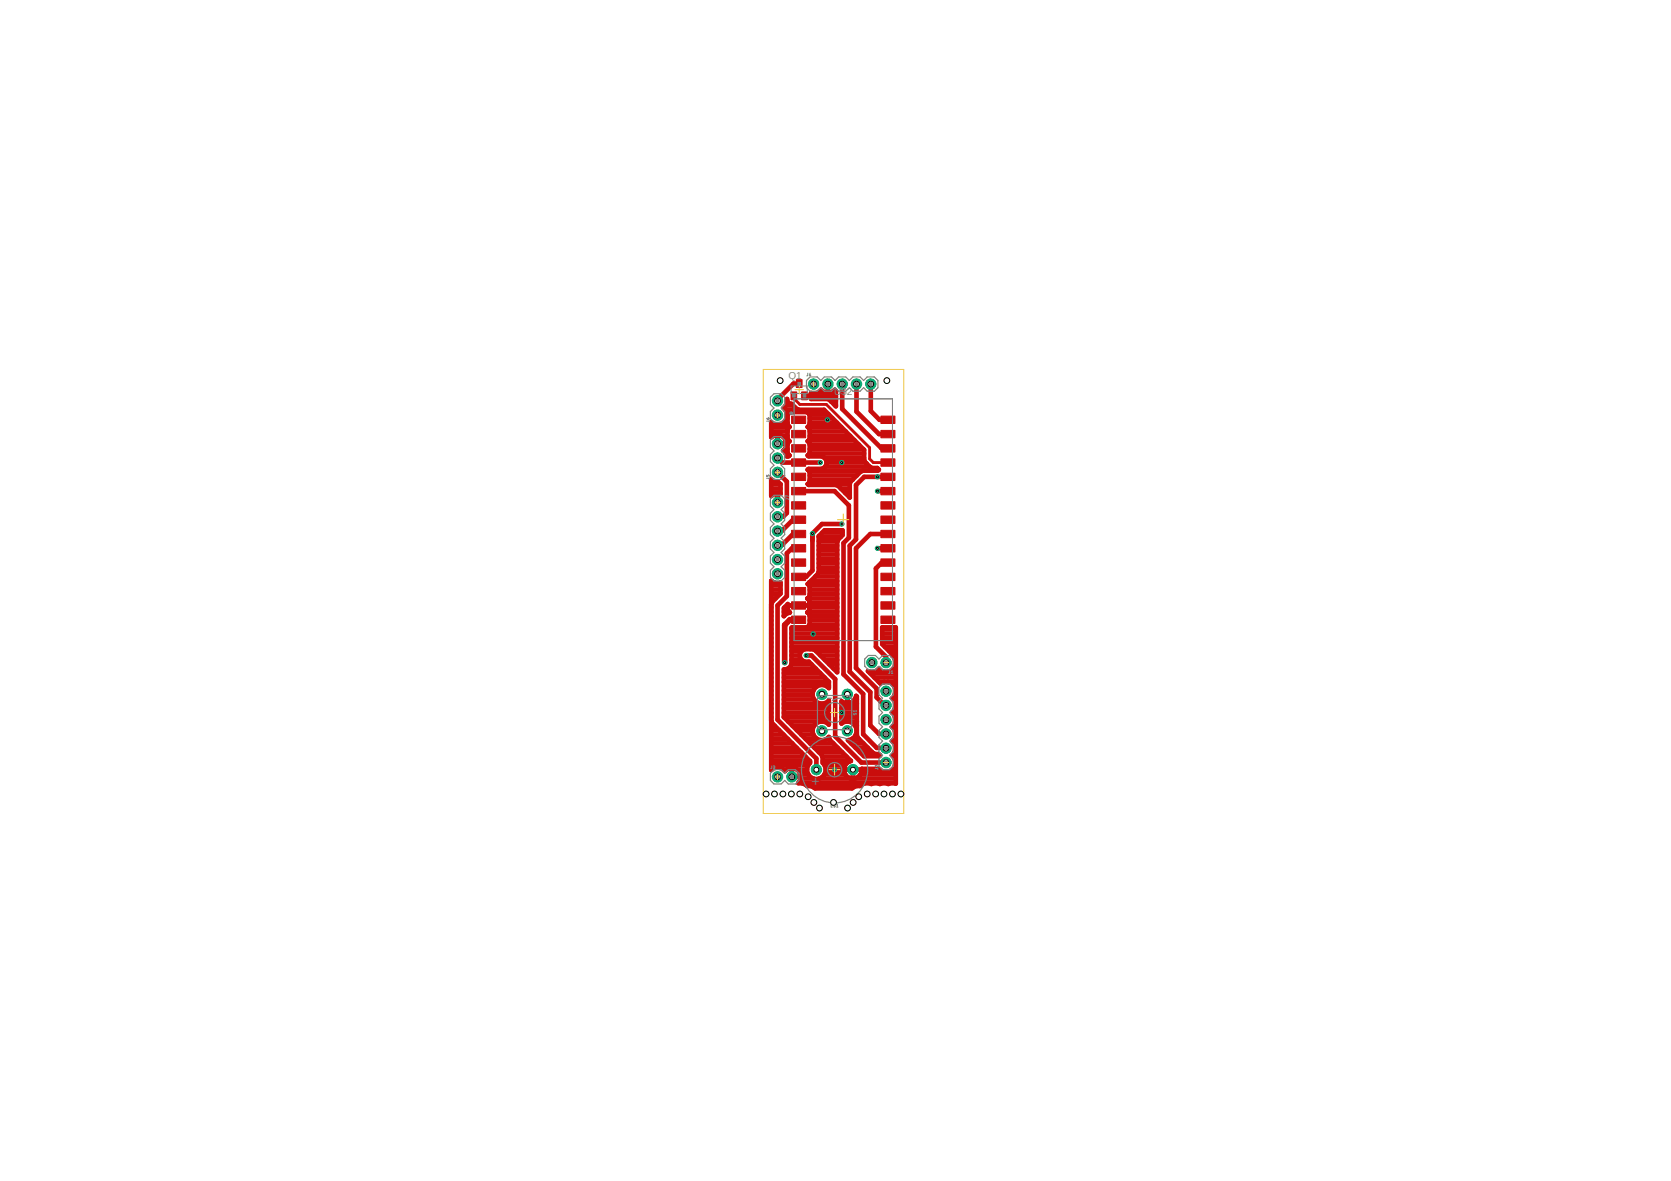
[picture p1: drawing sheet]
<svg xmlns="http://www.w3.org/2000/svg" width="297mm" height="210mm" viewBox="0 0 297 210" stroke-linecap="round" stroke-linejoin="round" font-family="sans-serif">
<defs><g id="words">
<text font-size="2.5" fill="#808080" x="144.2" y="139.7">+</text>
<g font-size="1.8" fill="#808080">
<text x="140.2" y="67.4">Q1</text>
<text x="148.3" y="70.3">U$2</text>
</g>
</g></defs>
<g fill="#c90d0c" stroke="#c90d0c" stroke-width=".18">
<path d="M141.6 67.5h1v1.4h-1z"/>
<path d="M142.5 69.7h1v1.4h-1z"/>
<path d="M140.6 69.7h1v1.4h-1z"/>
<path d="M140.7 74h2.5v1.3h-2.5z"/>
<path d="M140.7 76.5h2.5v1.3h-2.5z"/>
<path d="M140.7 79h2.5v1.3h-2.5z"/>
<path d="M140.7 81.6h2.5v1.3h-2.5z"/>
<path d="M140.7 84.1h2.5v1.3h-2.5z"/>
<path d="M140.7 86.6h2.5v1.3h-2.5z"/>
<path d="M140.7 89.2h2.5v1.3h-2.5z"/>
<path d="M140.7 91.7h2.5v1.3h-2.5z"/>
<path d="M140.7 94.3h2.5v1.3h-2.5z"/>
<path d="M140.7 96.8h2.5v1.3h-2.5z"/>
<path d="M140.7 99.3h2.5v1.3h-2.5z"/>
<path d="M140.7 101.9h2.5v1.3h-2.5z"/>
<path d="M140.7 104.4h2.5v1.3h-2.5z"/>
<path d="M140.7 107h2.5v1.3h-2.5z"/>
<path d="M140.7 109.5h2.5v1.3h-2.5z"/>
<path d="M156.6 109.5h2.5v1.3h-2.5z"/>
<path d="M156.6 107h2.5v1.3h-2.5z"/>
<path d="M156.6 104.4h2.5v1.3h-2.5z"/>
<path d="M156.6 101.9h2.5v1.3h-2.5z"/>
<path d="M156.6 99.3h2.5v1.3h-2.5z"/>
<path d="M156.6 96.8h2.5v1.3h-2.5z"/>
<path d="M156.6 94.3h2.5v1.3h-2.5z"/>
<path d="M156.6 91.7h2.5v1.3h-2.5z"/>
<path d="M156.6 89.2h2.5v1.3h-2.5z"/>
<path d="M156.6 86.6h2.5v1.3h-2.5z"/>
<path d="M156.6 84.1h2.5v1.3h-2.5z"/>
<path d="M156.6 81.6h2.5v1.3h-2.5z"/>
<path d="M156.6 79h2.5v1.3h-2.5z"/>
<path d="M156.6 76.5h2.5v1.3h-2.5z"/>
<path d="M156.6 74h2.5v1.3h-2.5z"/>
</g>
<g fill="none" stroke="#c90d0c" stroke-width=".83">
<path d="M137.1 75.9h3.2l-.3-.5v-1.6l.1-.2 .5-.4h2.8l.2 .1 .3 .5v1.6l-.3 .5h6M137.1 77.5h.3M137.1 76.7h2.9M137.1 75.1h.1M138.2 77.3v1.6M138.2 78.9h.1M138.2 78.9h1.6M138.2 78.3h.1M138.2 77.5h.1M139 77.5h1M139.2 75.1h.8M139.5 79.8h.5"/>
<path d="M139.6 72.8h2.3M139.7 72h1.2M139.7 78.3a1.62 1.62 0 0 0-2.6-.6v-2.7a1.66 1.66 0 0 0 2.4-.1 1.66 1.66 0 0 0-.2-2.4 1.79 1.79 0 0 0 .6-1.6 .71 .71 0 0 0 .8 .9l.9 .9 .4 .1h4.5l7.1 7.2v1.7l.2 .4 .9 .9 .3 .2h1l.2 .3M139.7 78.3l.1 .7M139.7 78.3h.5M139.8 74.4h.2M139.8 79l-.1 .5-.5 .6 .4 .4 .3 .6M139.8 79h.2M139.9 73.6h.2M139.9 71.2h.1M140.3 75.9l-.3 .4v1.6l.3 .5-.3 .5v1.6l.3 .4-.1 .2h-.3M142.1 68.2h-1l-3 2.9 .1 .1"/>
<path d="M143.6 75.9l.3 .4v1.6l-.3 .5 .3 .5v1.6l-.3 .4 .1 .2h2.3a1.13 1.13 0 0 1 1 1.1 1.13 1.13 0 0 1-1 1.1h-2.3l-.1 .2M143.8 78.3h8.1M143.8 73.6h3.4M143.9 79.8h9.6M143.9 79h8.8M143.9 77.5h7.2M143.9 76.7h6.4M143.9 75.1h4.9M143.9 74.4h4.1M144.2 70.4h-1.2M144.2 70.4h4.4M145.5 69.7h.9"/>
<path d="M147.2 69.7h.1M147.2 68.9h.1M147.2 68.3v1.5M147.6 71.2h1M147.9 69.7h.7M148.4 69.3a1.62 1.62 0 0 1-2.5 0 1.53 1.53 0 0 1-1.7 .5v1.1h2.9l.6 .5M148.4 69.3h.1M148.4 69.3l.2 .2v2.7l-.9-.9M148.4 72h.2M149.7 68.3v4.4l7 7h1.1M152.3 68.3v4.9l4 4h1.5M154.8 68.3v4.7l1.5 1.6h1.5"/>
<path d="M137.1 85.2l.8 .4h.4l.4 .5v1.7a1.52 1.52 0 0 0-1.6 .4zM137.1 87.6h1.6M137.1 86.8h1.6M137.1 86.1h1.6M137.1 85.3h.1M138.2 87.7v1.6M138.2 83.9l1.7 1.7v5.6l-.7 .6h-1M138.2 89.2h.1M138.2 88.4h.1M138.2 81.4l.8 .8h6.8M139.7 80.6h.3M139.9 81.1h.1"/>
<path d="M142 97.5h-1.2l-.9 .8v7.7l-1.7 1.6v20.3l6.9 6.9v2M142 87.3h6.4l2.5 2.5v5.8l-1 .9v23.3l3.5 3.5v7.2l2.5 2.4 1.6 .1M142 92.4h-1l-2 2h-.8M142 94.9h-1l-2 2h-.8M143.6 86h.1M143.6 83.5h.1M143.6 86l.1 .2h4.9l.4 .2 2.1 2M143.6 83.5l.2 .2M143.6 86.1h7.4M143.8 83.7l.1 .3v1.6l-.3 .4M143.8 83.7h9.4M143.9 80.6h9.7"/>
<path d="M143.9 85.3h7.6M143.9 84.5h8.4M145.5 99.3h3.3M145.5 98.6h3.3M145.5 97.8h3.3M145.5 97h3.3M145.5 96.2h3.4M145.5 95.4h4M146.2 94.7h3.6M146.6 81.4h7M146.7 82.9h7.9M146.9 82.2h6.9"/>
<path d="M149.5 86.8h1.5M149.7 93.1h-3.6l-1.7 1.7v6.6l-1.1 1.1h-1.3M150.3 87.6h.7M151.5 85.3l-.3 .3-.2 .4v2.4M156 97.5h1.8M156 87.3h1.8M156.2 83.5h.1M156.2 83.5l-.2 .2h-2.6l-.4 .1-1.5 1.5M157.8 84.8h-4.2l-1.4 1.4v9.7l-1.2 1.1v22.4l3.7 3.6v5.9l1.6 1.6h1.2M157.8 94.9h-3.1l-2.5 2.6v21.2l3.6 3.7v1.6l1.4 1.4h.3M157.8 100h-1.1l-1 1v14l1.8 1.8v1M137.1 107.4l.2-.4 1.4-1.5v-2a1.51 1.51 0 0 1-1.6-.3v33.7a1.58 1.58 0 0 1 2.4 .2"/>
<path d="M137.1 119.6v.1M137.1 118.9h.1M137.1 118.1h.1M137.1 117.3h.1M137.1 116.5h.1M137.1 115.7h.1M137.1 115h.1M137.1 114.2h.1M137.1 113.4h.1M137.1 112.6h.1M137.1 111.8h.1M137.1 111v.1"/>
<path d="M137.1 110.3h.1M137.1 109.5h.1M137.1 108.7h.1M137.1 107.9h.1M137.1 107.1h.1M137.1 106.4h.8M137.1 105.6h1.6M137.1 104.8h1.6M137.1 104h1.6M137.1 103.2h.1M139.3 119.6h6.5M139.3 109.5h.1"/>
<path d="M139.3 108.7h.9M139.5 107.9h.5M140 107.6h3.9M140 107.4v.9l.4 .6-.7 .2-.4 .4v-1.4zM140 118.9h5M140.7 118.1h3.6M140.7 117.3h1.8M140.7 116.5h1.5M140.7 115.7h1.8M140.7 115h8.1M140.7 114.2h8.1M140.7 113.4h8.1"/>
<path d="M140.7 112.6h8.1M140.7 111.8h8.1M142 107.6h.1M143.3 116.5h1l4.2 4.2v10.2l4.6 4.6h4.4M143.5 106.4h5.3M143.7 108.7h5.1M143.8 104l.1 .3v1.6l-.1 .2-.3 .3 .3 .4 .1 1.5-.4 .6 .4 .4v1.6l-.1 .3-.4 .3-2.7 .1v6.4a1.22 1.22 0 0 1-1.4 1v8.5M143.8 104l-.2-.2 1.8-1.8 .1-.4v-6.3l1.1-1h3.2v.8l-.8 .8-.2 .4v23.2l-3.9-4-.4-.1h-1.4a1.13 1.13 0 0 0-.9 1.1 1.13 1.13 0 0 0 .9 1.1h.7l3.5 3.6M143.8 104h5M143.9 107.9h4.9M143.9 107.1h4.9M143.9 111h4.9"/>
<path d="M143.9 110.3h4.9M143.9 109.5h4.9M143.9 105.6h4.9M143.9 104.8h4.9M144.2 103.2h4.6M144.9 102.4h3.9M145.1 115.7h3.7M145.5 101.7h3.3M145.5 100.9h3.3M145.5 100.1h3.3M145.8 116.5h3M146.6 117.3h2.2"/>
<path d="M147.4 118.1h1.4M148.2 118.9h.6M154.6 119.6h4.6M156.2 118.9h.1M156.3 118.8a1.56 1.56 0 0 1-2 .5l2.2 2.2 .7-.3M156.8 114.2h2.4M156.8 113.4h2.4M156.8 112.6h2.4M156.8 111.8h2.4M157.3 115h1.9M158.1 115.7h1.1M158.6 116.5l.3 .3 .3 .6v.7"/>
<path d="M158.6 116.5v.1M158.6 116.5l-.1-.4-1.7-1.6v-3h2.4v27.8l-.9-.1-.4 .1-.4-.1h-.7l-.4 .1-.4-.1h-.7l-.4 .1a1.73 1.73 0 0 0-2 .4h-.6l-.9 .4h-6.5l-.8-.4h-.6l-.9-.5h-.7a1.6 1.6 0 0 0-.1-2.3 1.6 1.6 0 0 0-2.3 .1M158.6 116.5h.6M158.7 118.9h.5M159.1 117.3h.1M159.2 118.1a1.64 1.64 0 0 1-1.3 1.3 1.64 1.64 0 0 1-1.6-.6M159.2 118.1h.1M137.1 136.8h.1M137.1 136h6.6M137.1 135.2h6.9M137.1 134.5h6.1M137.1 133.7h5.3"/>
<path d="M137.1 132.9h4.5M137.1 132.1h3.7M137.1 131.3h3M137.1 130.6h2.2M137.1 129.8h1.4M137.1 129h.6M137.1 128.2h.1M137.1 127.4v.1M137.1 126.7h.1M137.1 125.9h.1M137.1 125.1h.1M137.1 124.3h.1"/>
<path d="M137.1 123.5h.1M137.1 122.7v.1M137.1 122h.1M137.1 121.2h.1M137.1 120.4h.1M139.3 136.8h.5M139.3 121.2h8M139.3 127.5l6.8 6.7 .1 .4v1a1.66 1.66 0 0 1 .1 2.4 1.66 1.66 0 0 1-2.4 0 1.66 1.66 0 0 1 .1-2.4v-.3l-6.7-6.8-.2-.4M139.3 127.4h8M139.3 126.7h8M139.3 125.9h8M139.3 125.1h8"/>
<path d="M139.3 124.3h5.4M139.3 123.5h5.2M139.3 122.7h5.3M139.3 122h5.9M139.3 120.4h7.3M139.5 137v.1M140.1 128.2h7.2M140.8 138.1h1.5M140.8 138.1h.1M140.8 136.5v1.6M140.8 137.6h.1M140.8 136.8h.1"/>
<path d="M140.9 129h3.8M141.6 129.8h2.9M141.7 136.8h1.8M141.9 139.1h17.3M142.3 137.6h1.4M142.3 138.4h2.3M142.4 130.6h2.2M143.2 131.3h2.1M144 132.1h4.1M144.6 139.9h7.1M144.8 132.9h4.1M145.5 133.7h4.2"/>
<path d="M145.7 138.4h5.5M146.2 134.5h4.3M146.2 135.2h5M146.6 137.6h3.6M146.6 136h3.6M146.8 136.8h9.6M146.9 131.3h.5M147 122h.3M147.3 121.2v1.1a1.66 1.66 0 0 0-2.4-.1 1.66 1.66 0 0 0 0 2.4 1.66 1.66 0 0 0 2.4-.1v4.3a1.66 1.66 0 0 0-2.4-.1 1.66 1.66 0 0 0 0 2.4 1.66 1.66 0 0 0 2.4-.1l.2 .5 3.8 3.7a1.61 1.61 0 0 0-1.3 1.6 1.61 1.61 0 0 0 1.2 1.6M149.6 124.6a1.59 1.59 0 0 0 2.6-.9l.1 .1v6.9l.2 .4 2.7 2.8 .4 .1h.6l.2 .3-.1 .1h-2.7l-2.9-2.8a1.66 1.66 0 0 0 1.5-2.3 1.66 1.66 0 0 0-2.6-.7zM149.6 128.2h2.7M149.6 127.4h2.7"/>
<path d="M149.6 126.7h2.7M149.6 125.9h2.7M149.6 125.1h2.7M150.6 124.3h.1M150.6 123.5h.1M150.6 123.4v1.6M151.2 138.4h.8M151.3 132.1h2.2M151.4 131.3h1.3M151.6 138.4h.1M151.6 137.6h.1M151.6 136.8v1.6"/>
<path d="M151.9 124.3h.4M152 138.4h7.2M152 129h.3M152.1 132.9h2.2M152.1 130.6h.2M152.3 129.8h.1M152.8 133.7h2.2M153 137.6h6.2M155.4 120.4h3.8M156.2 121.2h3M157.8 121.2a1.65 1.65 0 0 1 1.3 1.2 1.65 1.65 0 0 1-.5 1.7 1.64 1.64 0 0 1 0 2.5M158.6 136.8h.6"/>
<path d="M158.6 126.6a1.64 1.64 0 0 1 0 2.6 1.64 1.64 0 0 1 0 2.5 1.64 1.64 0 0 1 0 2.6l.3 .3 .3 .6M158.6 126.7h.6M158.8 134.5h.4M158.8 129h.4M158.8 124.3h.4M158.9 132.1h.3M158.9 131.3h.3M158.9 122h.3M159 133.7h.2M159 123.5h.2M159 129.8h.2M159.1 136h.1"/>
<path d="M159.1 127.4h.1M159.1 125.9h.1M159.2 135.2a1.66 1.66 0 0 1-.9 1.8 1.66 1.66 0 0 1-2-.3h-3.1a1.61 1.61 0 0 1-1.2 1.7M159.2 135.2h.1M159.2 132.9h.1M159.2 130.6h.1M159.2 128.2h.1M159.2 125.1h.1M159.2 122.7h.1"/>
</g>
<path d="M142 110.2h-1.6l-.9 .9v6.7" fill="none" stroke="#c90d0c" stroke-width="1"/>
<path d="M141.1 70.4v.4l1.1 1.1h4.7l7.7 7.7v2l.6 .6h2.6" fill="none" stroke="#c90d0c" stroke-width=".51"/>
<circle cx="157.5" cy="117.8" r=".93" fill="#0dab76" stroke="#0dab76" stroke-width=".18"/>
<circle cx="157.5" cy="117.8" r=".51" fill="#fff" stroke="#000" stroke-width=".18"/>
<circle cx="155" cy="117.8" r=".93" fill="#0dab76" stroke="#0dab76" stroke-width=".18"/>
<circle cx="155" cy="117.8" r=".51" fill="#fff" stroke="#000" stroke-width=".18"/>
<circle cx="157.5" cy="135.5" r=".93" fill="#0dab76" stroke="#0dab76" stroke-width=".18"/>
<circle cx="157.5" cy="135.5" r=".51" fill="#fff" stroke="#000" stroke-width=".18"/>
<circle cx="157.5" cy="133" r=".93" fill="#0dab76" stroke="#0dab76" stroke-width=".18"/>
<circle cx="157.5" cy="133" r=".51" fill="#fff" stroke="#000" stroke-width=".18"/>
<circle cx="157.5" cy="130.5" r=".93" fill="#0dab76" stroke="#0dab76" stroke-width=".18"/>
<circle cx="157.5" cy="130.5" r=".51" fill="#fff" stroke="#000" stroke-width=".18"/>
<circle cx="157.5" cy="127.9" r=".93" fill="#0dab76" stroke="#0dab76" stroke-width=".18"/>
<circle cx="157.5" cy="127.9" r=".51" fill="#fff" stroke="#000" stroke-width=".18"/>
<circle cx="157.5" cy="125.4" r=".93" fill="#0dab76" stroke="#0dab76" stroke-width=".18"/>
<circle cx="157.5" cy="125.4" r=".51" fill="#fff" stroke="#000" stroke-width=".18"/>
<circle cx="157.5" cy="122.9" r=".93" fill="#0dab76" stroke="#0dab76" stroke-width=".18"/>
<circle cx="157.5" cy="122.9" r=".51" fill="#fff" stroke="#000" stroke-width=".18"/>
<circle cx="138.2" cy="138.1" r=".93" fill="#0dab76" stroke="#0dab76" stroke-width=".18"/>
<circle cx="138.2" cy="138.1" r=".51" fill="#fff" stroke="#000" stroke-width=".18"/>
<circle cx="140.8" cy="138.1" r=".93" fill="#0dab76" stroke="#0dab76" stroke-width=".18"/>
<circle cx="140.8" cy="138.1" r=".51" fill="#fff" stroke="#000" stroke-width=".18"/>
<circle cx="144.6" cy="68.3" r=".93" fill="#0dab76" stroke="#0dab76" stroke-width=".18"/>
<circle cx="144.6" cy="68.3" r=".51" fill="#fff" stroke="#000" stroke-width=".18"/>
<circle cx="147.2" cy="68.3" r=".93" fill="#0dab76" stroke="#0dab76" stroke-width=".18"/>
<circle cx="147.2" cy="68.3" r=".51" fill="#fff" stroke="#000" stroke-width=".18"/>
<circle cx="149.7" cy="68.3" r=".93" fill="#0dab76" stroke="#0dab76" stroke-width=".18"/>
<circle cx="149.7" cy="68.3" r=".51" fill="#fff" stroke="#000" stroke-width=".18"/>
<circle cx="152.3" cy="68.3" r=".93" fill="#0dab76" stroke="#0dab76" stroke-width=".18"/>
<circle cx="152.3" cy="68.3" r=".51" fill="#fff" stroke="#000" stroke-width=".18"/>
<circle cx="154.8" cy="68.3" r=".93" fill="#0dab76" stroke="#0dab76" stroke-width=".18"/>
<circle cx="154.8" cy="68.3" r=".51" fill="#fff" stroke="#000" stroke-width=".18"/>
<circle cx="138.2" cy="83.9" r=".93" fill="#0dab76" stroke="#0dab76" stroke-width=".18"/>
<circle cx="138.2" cy="83.9" r=".51" fill="#fff" stroke="#000" stroke-width=".18"/>
<circle cx="138.2" cy="81.4" r=".93" fill="#0dab76" stroke="#0dab76" stroke-width=".18"/>
<circle cx="138.2" cy="81.4" r=".51" fill="#fff" stroke="#000" stroke-width=".18"/>
<circle cx="138.2" cy="78.9" r=".93" fill="#0dab76" stroke="#0dab76" stroke-width=".18"/>
<circle cx="138.2" cy="78.9" r=".51" fill="#fff" stroke="#000" stroke-width=".18"/>
<circle cx="138.2" cy="73.8" r=".93" fill="#0dab76" stroke="#0dab76" stroke-width=".18"/>
<circle cx="138.2" cy="73.8" r=".51" fill="#fff" stroke="#000" stroke-width=".18"/>
<circle cx="138.2" cy="71.2" r=".93" fill="#0dab76" stroke="#0dab76" stroke-width=".18"/>
<circle cx="138.2" cy="71.2" r=".51" fill="#fff" stroke="#000" stroke-width=".18"/>
<circle cx="138.2" cy="89.3" r=".93" fill="#0dab76" stroke="#0dab76" stroke-width=".18"/>
<circle cx="138.2" cy="89.3" r=".51" fill="#fff" stroke="#000" stroke-width=".18"/>
<circle cx="138.2" cy="91.8" r=".93" fill="#0dab76" stroke="#0dab76" stroke-width=".18"/>
<circle cx="138.2" cy="91.8" r=".51" fill="#fff" stroke="#000" stroke-width=".18"/>
<circle cx="138.2" cy="94.4" r=".93" fill="#0dab76" stroke="#0dab76" stroke-width=".18"/>
<circle cx="138.2" cy="94.4" r=".51" fill="#fff" stroke="#000" stroke-width=".18"/>
<circle cx="138.2" cy="96.9" r=".93" fill="#0dab76" stroke="#0dab76" stroke-width=".18"/>
<circle cx="138.2" cy="96.9" r=".51" fill="#fff" stroke="#000" stroke-width=".18"/>
<circle cx="138.2" cy="99.5" r=".93" fill="#0dab76" stroke="#0dab76" stroke-width=".18"/>
<circle cx="138.2" cy="99.5" r=".51" fill="#fff" stroke="#000" stroke-width=".18"/>
<circle cx="138.2" cy="102" r=".93" fill="#0dab76" stroke="#0dab76" stroke-width=".18"/>
<circle cx="138.2" cy="102" r=".51" fill="#fff" stroke="#000" stroke-width=".18"/>
<circle cx="150.6" cy="123.4" r=".93" fill="#0dab76" stroke="#0dab76" stroke-width=".18"/>
<circle cx="150.6" cy="123.4" r=".51" fill="#fff" stroke="#000" stroke-width=".18"/>
<circle cx="150.6" cy="129.9" r=".93" fill="#0dab76" stroke="#0dab76" stroke-width=".18"/>
<circle cx="150.6" cy="129.9" r=".51" fill="#fff" stroke="#000" stroke-width=".18"/>
<circle cx="146.1" cy="123.4" r=".93" fill="#0dab76" stroke="#0dab76" stroke-width=".18"/>
<circle cx="146.1" cy="123.4" r=".51" fill="#fff" stroke="#000" stroke-width=".18"/>
<circle cx="146.1" cy="129.9" r=".93" fill="#0dab76" stroke="#0dab76" stroke-width=".18"/>
<circle cx="146.1" cy="129.9" r=".51" fill="#fff" stroke="#000" stroke-width=".18"/>
<circle cx="151.6" cy="136.8" r=".93" fill="#0dab76" stroke="#0dab76" stroke-width=".18"/>
<circle cx="151.6" cy="136.8" r=".44" fill="#fff" stroke="#000" stroke-width=".18"/>
<circle cx="145.1" cy="136.8" r=".93" fill="#0dab76" stroke="#0dab76" stroke-width=".18"/>
<circle cx="145.1" cy="136.8" r=".44" fill="#fff" stroke="#000" stroke-width=".18"/>
<circle cx="147.1" cy="74.6" r=".38" fill="#0dab76" stroke="#0dab76" stroke-width=".18"/>
<circle cx="147.1" cy="74.6" r=".17" fill="#fff" stroke="#000" stroke-width=".18"/>
<circle cx="149.6" cy="82.2" r=".38" fill="#0dab76" stroke="#0dab76" stroke-width=".18"/>
<circle cx="149.6" cy="82.2" r=".17" fill="#fff" stroke="#000" stroke-width=".18"/>
<circle cx="144.5" cy="112.7" r=".38" fill="#0dab76" stroke="#0dab76" stroke-width=".18"/>
<circle cx="144.5" cy="112.7" r=".17" fill="#fff" stroke="#000" stroke-width=".18"/>
<circle cx="149.6" cy="126.6" r=".38" fill="#0dab76" stroke="#0dab76" stroke-width=".18"/>
<circle cx="149.6" cy="126.6" r=".17" fill="#fff" stroke="#000" stroke-width=".18"/>
<circle cx="148.4" cy="136.8" r=".38" fill="#0dab76" stroke="#0dab76" stroke-width=".18"/>
<circle cx="148.4" cy="136.8" r=".17" fill="#fff" stroke="#000" stroke-width=".18"/>
<circle cx="139.5" cy="117.8" r=".38" fill="#0dab76" stroke="#0dab76" stroke-width=".18"/>
<circle cx="139.5" cy="117.8" r=".17" fill="#fff" stroke="#000" stroke-width=".18"/>
<circle cx="144.4" cy="94.8" r=".38" fill="#0dab76" stroke="#0dab76" stroke-width=".18"/>
<circle cx="144.4" cy="94.8" r=".17" fill="#fff" stroke="#000" stroke-width=".18"/>
<circle cx="149.7" cy="93.1" r=".38" fill="#0dab76" stroke="#0dab76" stroke-width=".18"/>
<circle cx="149.7" cy="93.1" r=".17" fill="#fff" stroke="#000" stroke-width=".18"/>
<circle cx="145.8" cy="82.2" r=".38" fill="#0dab76" stroke="#0dab76" stroke-width=".18"/>
<circle cx="145.8" cy="82.2" r=".17" fill="#fff" stroke="#000" stroke-width=".18"/>
<circle cx="156" cy="97.5" r=".38" fill="#0dab76" stroke="#0dab76" stroke-width=".18"/>
<circle cx="156" cy="97.5" r=".17" fill="#fff" stroke="#000" stroke-width=".18"/>
<circle cx="156" cy="87.3" r=".38" fill="#0dab76" stroke="#0dab76" stroke-width=".18"/>
<circle cx="156" cy="87.3" r=".17" fill="#fff" stroke="#000" stroke-width=".18"/>
<circle cx="156" cy="84.8" r=".38" fill="#0dab76" stroke="#0dab76" stroke-width=".18"/>
<circle cx="156" cy="84.8" r=".17" fill="#fff" stroke="#000" stroke-width=".18"/>
<circle cx="143.3" cy="116.5" r=".38" fill="#0dab76" stroke="#0dab76" stroke-width=".18"/>
<circle cx="143.3" cy="116.5" r=".17" fill="#fff" stroke="#000" stroke-width=".18"/>
<g fill="none" stroke="#808080" stroke-width=".21">
<path d="M137.6 70h1.3l.6 .6v1.3l-.6 .6 .6 .7v1.2l-.6 .7h-1.3l-.7-.7v-1.2l.7-.7-.7-.6v-1.3zM137.6 77.6h1.3l.6 .6v1.3l-.6 .6 .6 .7v1.2l-.6 .7 .6 .6v1.3l-.6 .6h-1.3l-.7-.6v-1.3l.7-.6-.7-.7v-1.2l.7-.7-.7-.6v-1.3zM144 67h1.3l.6 .6 .6-.6h1.3l.6 .6 .7-.6h1.2l.7 .6 .6-.6h1.3l.6 .6 .7-.6h1.2l.7 .6v1.3l-.7 .6h-1.2l-.7-.6-.6 .6h-1.3l-.6-.6-.7 .6h-1.2l-.7-.6-.6 .6h-1.3l-.6-.6-.6 .6h-1.3l-.6-.6v-1.3zM137.6 88h1.3l.6 .7v1.2l-.6 .7 .6 .6v1.3l-.6 .6 .6 .6v1.3l-.6 .7 .6 .6v1.3l-.6 .6 .6 .6v1.3l-.6 .6 .6 .7v1.2l-.6 .7h-1.3l-.7-.7v-1.2l.7-.7-.7-.6v-1.3l.7-.6-.7-.6v-1.3l.7-.6-.7-.7v-1.3l.7-.6-.7-.6v-1.3l.7-.6-.7-.7v-1.2zM153.7 117.1l.6-.6h1.3l.7 .6 .6-.6h1.2l.7 .6v1.3l-.7 .6h-1.2l-.6-.6-.7 .6h-1.3l-.6-.6zM137.6 136.8h1.3l.6 .6 .6-.6h1.3l.6 .6v1.3l-.6 .6h-1.3l-.6-.6-.6 .6h-1.3l-.7-.6v-1.3zM145.3 124.1l.5-.5h5.1l.5 .5v5.1l-.5 .5h-5.1l-.5-.5zM147.1 124.1h.7M149.6 124.1h-.7l-.9 .4M156.3 122.2l.6-.6h1.2l.7 .6v1.3l-.7 .6 .7 .6v1.3l-.7 .6 .7 .7v1.2l-.7 .7 .7 .6v1.3l-.7 .6 .7 .7v1.2l-.7 .7 .7 .6v1.3l-.7 .6h-1.2l-.6-.6v-1.3l.6-.6-.6-.7v-1.2l.6-.7-.6-.6v-1.3l.6-.6-.6-.7v-1.2l.6-.7-.6-.6v-1.3l.6-.6-.6-.6z"/>
<circle cx="148.3" cy="136.8" r="5.9"/>
<circle cx="148.4" cy="126.6" r="1.78"/>
<circle cx="148.4" cy="136.8" r="1.27"/>
</g>
<circle cx="140.7" cy="73.4" r=".25" fill="#808080" stroke="#808080" stroke-width=".18"/>
<g fill="none" stroke="#808080" stroke-width=".18">
<path d="M136.3 74.8h.4l.1 .2M136.3 74.3l.2 .2M136.6 74.3l-.1 .2M136.6 74.3h.1M136.6 74.3l.2 .1-.3 .1M140.6 68.6h2.9v1.3h-2.9zM141.2 70.9h17.4v43h-17.4zM143.6 66.3v.4l-.2 .1M144 66.3l-.1 .4h.2M144.1 66.6v.2M136.3 85h.4l.1 .2M136.3 84.4v.3h.2l.1-.3 .1 .1 .1 .2"/>
<path d="M139.7 88.6l.4 .1 .1 .1M140.2 88.2l-.5-.1v.2M158.2 119.2l-.1 .5h-.1M158.5 119.7h.2M158.5 119.3l.1-.1v.5M137.2 136.1v.5h-.2M137.5 136.1l.2 .1-.2 .2M137.6 136.4l.1 .1-.2 .1M151.8 126.8v.2l.3-.2v.2M152.2 126.4h-.5l.1 .1M152.2 126.3v.2M155.6 136.6h.4l.1 .1"/>
<path d="M156.1 136v.3l-.5-.2 .1 .2M147.7 143v.4h.3M148.4 143l-.2 .1 .2 .3h-.2M148.7 143.4h.3M148.7 143.1l.1-.1v.4"/>
</g>
<g fill="#808080" stroke="#808080" stroke-width=".18">
<path d="M154.7 117.5h.5v.5h-.5z"/>
<path d="M157.2 117.5h.6v.5h-.6z"/>
<path d="M157.2 122.6h.6v.5h-.6z"/>
<path d="M157.2 125.1h.6v.5h-.6z"/>
<path d="M157.2 127.7h.6v.5h-.6z"/>
<path d="M157.2 130.2h.6v.5h-.6z"/>
<path d="M157.2 132.7h.6v.5h-.6z"/>
<path d="M157.2 135.3h.6v.5h-.6z"/>
<path d="M140.5 137.8h.5v.5h-.5z"/>
<path d="M138 137.8h.5v.5h-.5z"/>
<path d="M154.5 68h.5v.5h-.5z"/>
<path d="M152 68h.5v.5h-.5z"/>
<path d="M149.5 68h.5v.5h-.5z"/>
<path d="M146.9 68h.5v.5h-.5z"/>
<path d="M144.4 68h.5v.5h-.5z"/>
<path d="M138 78.6h.5v.5h-.5z"/>
<path d="M138 81.2h.5v.5h-.5z"/>
<path d="M138 83.7h.5v.5h-.5z"/>
<path d="M138 71h.5v.5h-.5z"/>
<path d="M138 73.5h.5v.5h-.5z"/>
<path d="M138 101.7h.5v.5h-.5z"/>
<path d="M138 99.2h.5v.5h-.5z"/>
<path d="M138 96.7h.5v.5h-.5z"/>
<path d="M138 94.1h.5v.5h-.5z"/>
<path d="M138 91.6h.5v.5h-.5z"/>
<path d="M138 89h.5v.6h-.5z"/>
<path d="M141.8 68h.5v.6h-.5z"/>
<path d="M142.8 70h.4v.6h-.4z"/>
<path d="M140.9 70h.5v.6h-.5z"/>
</g>
<g fill="none" stroke="#afd134" stroke-width=".18">
<path d="M137.7 73.8h1M138.2 73.3v1M141.3 69.3h1.5M142.1 68.5v1.5M144.1 68.3h1M144.6 67.8v.9M137.7 83.9h1M137.7 89.3h1M138.2 83.5v.9M138.2 88.8v1M148.9 92.4h2M149.9 91.4v2"/>
<path d="M157 117.8h1M157.5 117.3v1M137.7 138.1h1M138.2 137.6v1M147.3 136.8h2.1M147.6 126.6h1.5M148.4 125.9v1.5M148.4 135.8v2M157 135.5h1M157.5 135v1"/>
</g>
<g fill="none" stroke="#eec643" stroke-width=".18">
<path d="M135.7 65.7h25v78.9h-25z"/>
<circle cx="138.7" cy="67.6" r=".51"/>
</g>
<circle cx="138.7" cy="67.6" r=".51" fill="#fff" stroke="#000" stroke-width=".18"/>
<circle cx="157.6" cy="67.6" r=".51" fill="none" stroke="#eec643" stroke-width=".18"/>
<circle cx="157.6" cy="67.6" r=".51" fill="#fff" stroke="#000" stroke-width=".18"/>
<circle cx="148.2" cy="142.6" r=".51" fill="none" stroke="#eec643" stroke-width=".18"/>
<circle cx="148.2" cy="142.6" r=".51" fill="#fff" stroke="#000" stroke-width=".18"/>
<circle cx="136.2" cy="141.1" r=".51" fill="none" stroke="#eec643" stroke-width=".18"/>
<circle cx="136.2" cy="141.1" r=".51" fill="#fff" stroke="#000" stroke-width=".18"/>
<circle cx="137.7" cy="141.1" r=".51" fill="none" stroke="#eec643" stroke-width=".18"/>
<circle cx="137.7" cy="141.1" r=".51" fill="#fff" stroke="#000" stroke-width=".18"/>
<circle cx="139.2" cy="141.1" r=".51" fill="none" stroke="#eec643" stroke-width=".18"/>
<circle cx="139.2" cy="141.1" r=".51" fill="#fff" stroke="#000" stroke-width=".18"/>
<circle cx="140.7" cy="141.1" r=".51" fill="none" stroke="#eec643" stroke-width=".18"/>
<circle cx="140.7" cy="141.1" r=".51" fill="#fff" stroke="#000" stroke-width=".18"/>
<circle cx="142.2" cy="141.1" r=".51" fill="none" stroke="#eec643" stroke-width=".18"/>
<circle cx="142.2" cy="141.1" r=".51" fill="#fff" stroke="#000" stroke-width=".18"/>
<circle cx="143.7" cy="141.6" r=".51" fill="none" stroke="#eec643" stroke-width=".18"/>
<circle cx="143.7" cy="141.6" r=".51" fill="#fff" stroke="#000" stroke-width=".18"/>
<circle cx="144.7" cy="142.6" r=".51" fill="none" stroke="#eec643" stroke-width=".18"/>
<circle cx="144.7" cy="142.6" r=".51" fill="#fff" stroke="#000" stroke-width=".18"/>
<circle cx="145.7" cy="143.6" r=".51" fill="none" stroke="#eec643" stroke-width=".18"/>
<circle cx="145.7" cy="143.6" r=".51" fill="#fff" stroke="#000" stroke-width=".18"/>
<circle cx="160.1" cy="141.1" r=".51" fill="none" stroke="#eec643" stroke-width=".18"/>
<circle cx="160.1" cy="141.1" r=".51" fill="#fff" stroke="#000" stroke-width=".18"/>
<circle cx="158.6" cy="141.1" r=".51" fill="none" stroke="#eec643" stroke-width=".18"/>
<circle cx="158.6" cy="141.1" r=".51" fill="#fff" stroke="#000" stroke-width=".18"/>
<circle cx="157.1" cy="141.1" r=".51" fill="none" stroke="#eec643" stroke-width=".18"/>
<circle cx="157.1" cy="141.1" r=".51" fill="#fff" stroke="#000" stroke-width=".18"/>
<circle cx="155.7" cy="141.1" r=".51" fill="none" stroke="#eec643" stroke-width=".18"/>
<circle cx="155.7" cy="141.1" r=".51" fill="#fff" stroke="#000" stroke-width=".18"/>
<circle cx="154.2" cy="141.1" r=".51" fill="none" stroke="#eec643" stroke-width=".18"/>
<circle cx="154.2" cy="141.1" r=".51" fill="#fff" stroke="#000" stroke-width=".18"/>
<circle cx="150.7" cy="143.6" r=".51" fill="none" stroke="#eec643" stroke-width=".18"/>
<circle cx="150.7" cy="143.6" r=".51" fill="#fff" stroke="#000" stroke-width=".18"/>
<circle cx="151.7" cy="142.6" r=".51" fill="none" stroke="#eec643" stroke-width=".18"/>
<circle cx="151.7" cy="142.6" r=".51" fill="#fff" stroke="#000" stroke-width=".18"/>
<circle cx="152.7" cy="141.6" r=".51" fill="none" stroke="#eec643" stroke-width=".18"/>
<circle cx="152.7" cy="141.6" r=".51" fill="#fff" stroke="#000" stroke-width=".18"/>
<use href="#words"/>
</svg>
